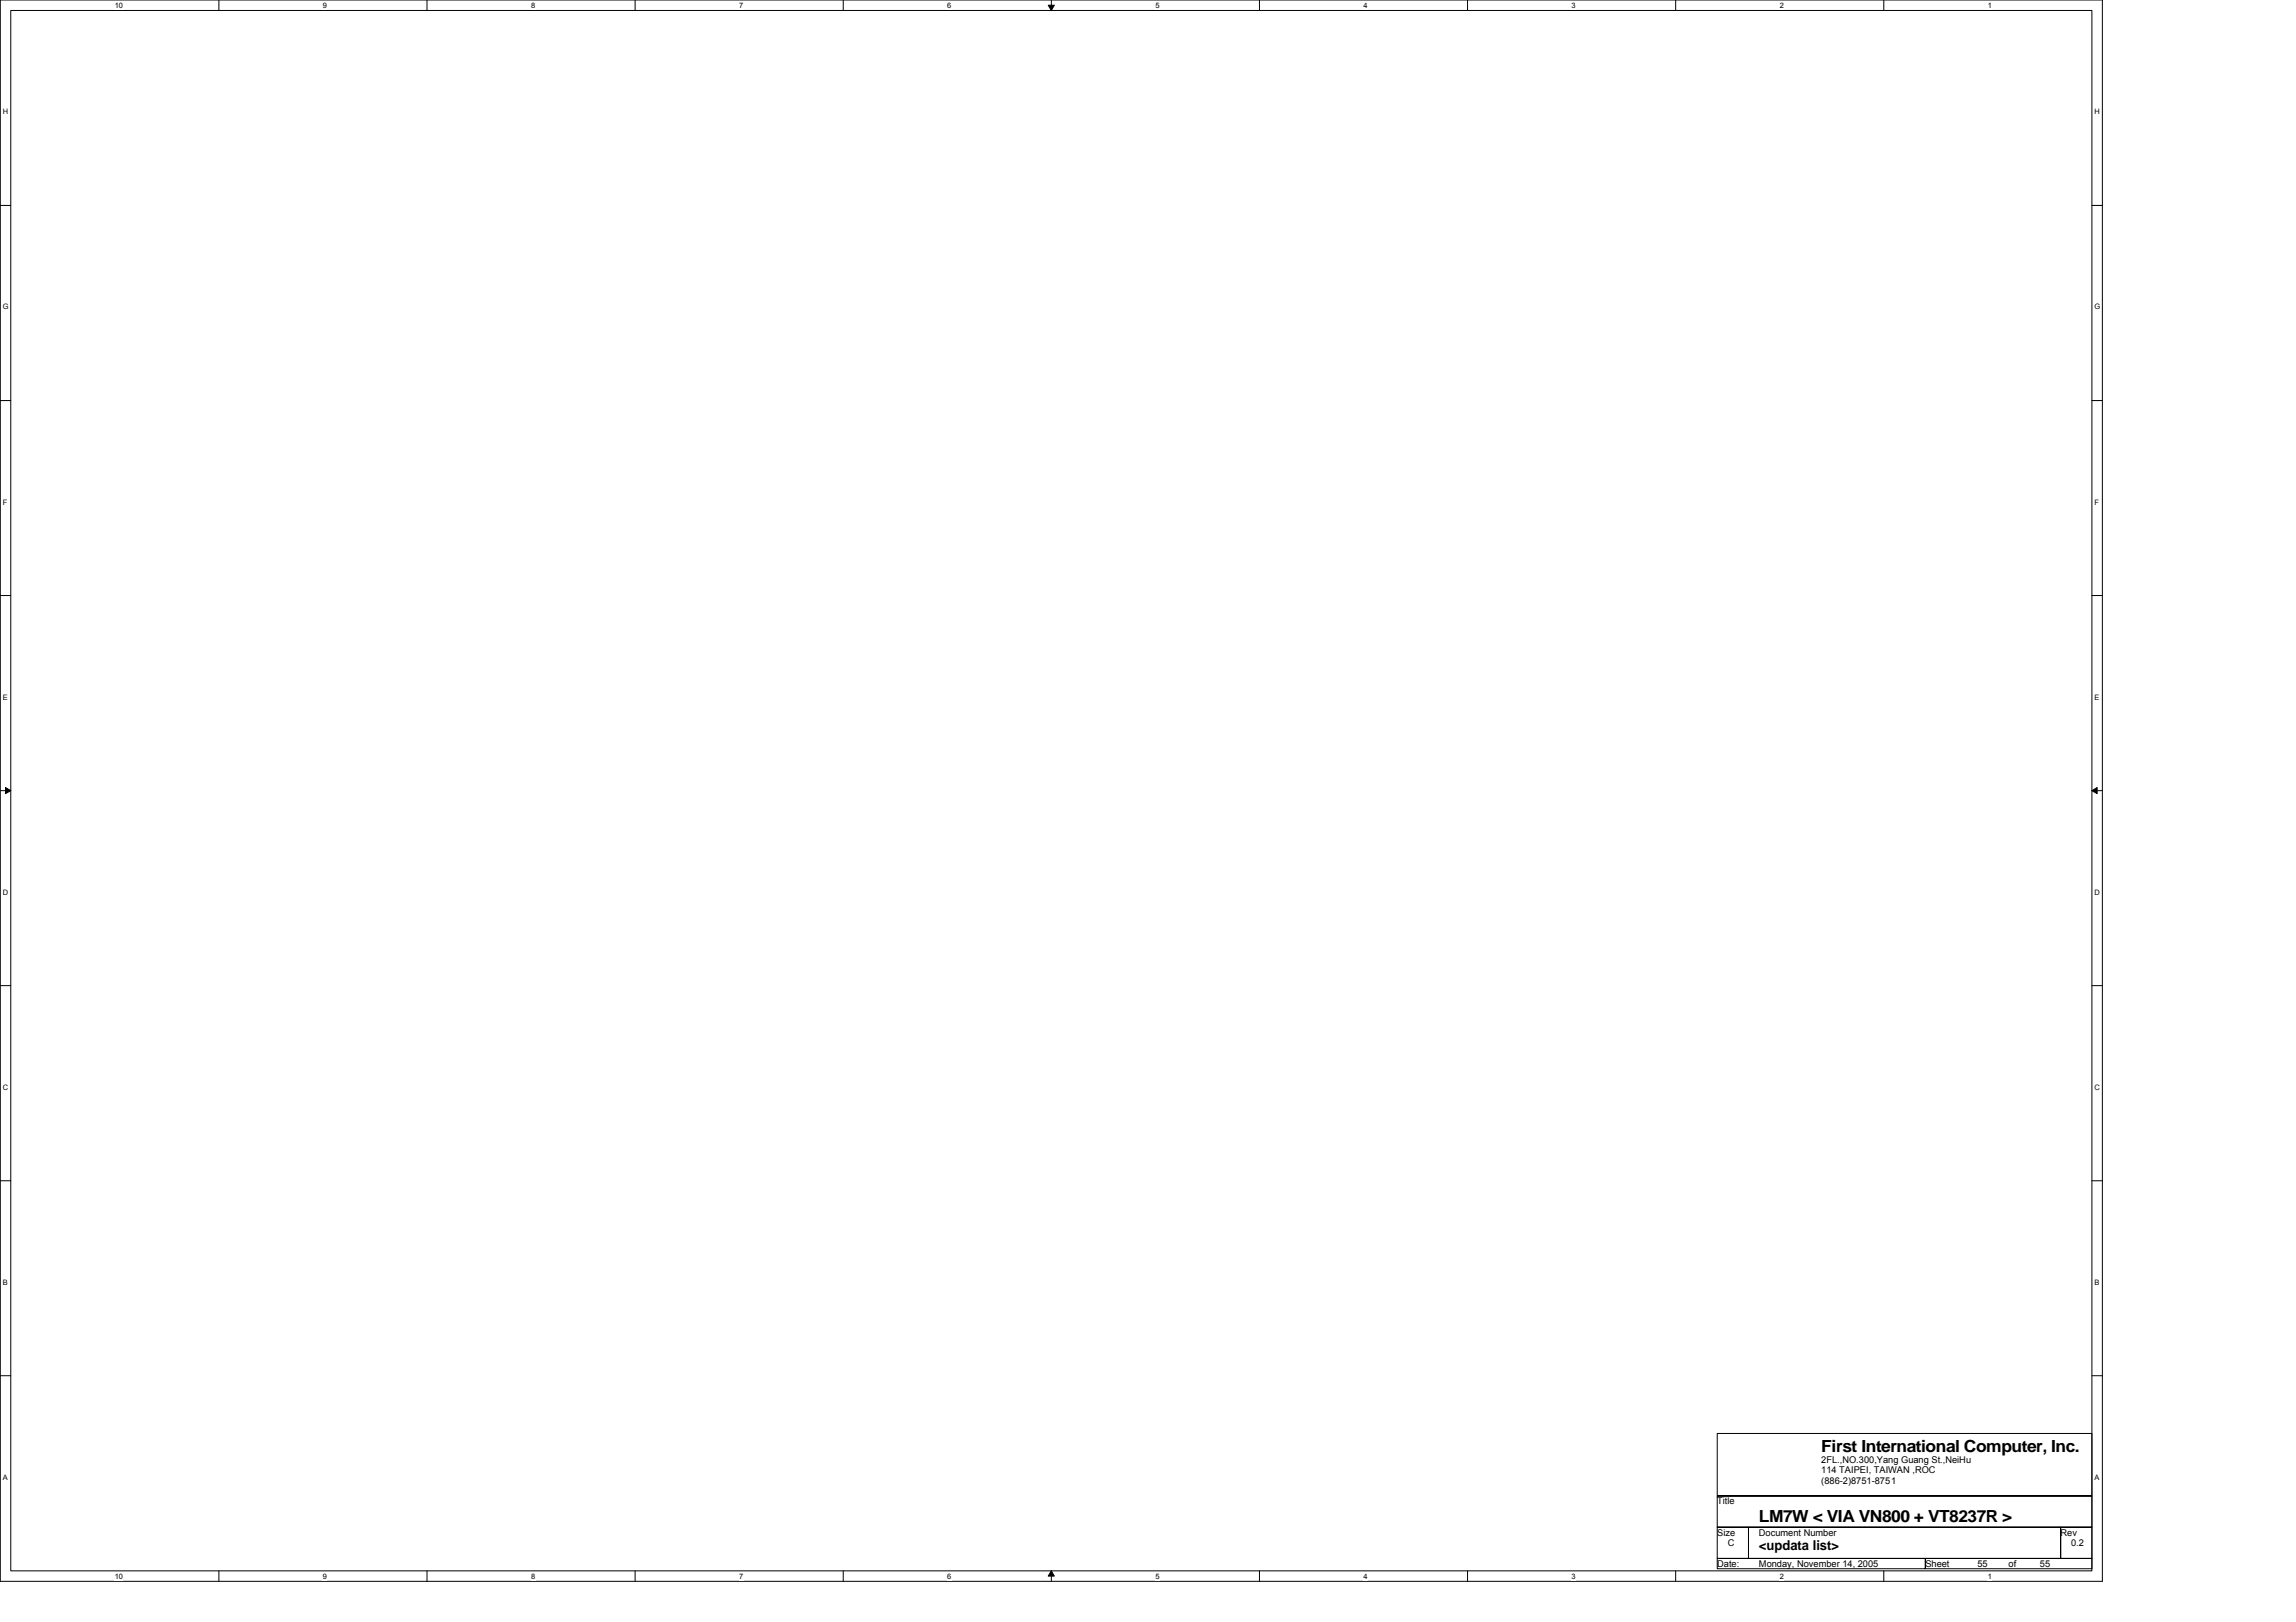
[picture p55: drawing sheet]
<svg xmlns="http://www.w3.org/2000/svg" width="297mm" height="210mm" viewBox="0 0 297 210" stroke-linecap="round" stroke-linejoin="round" font-family="sans-serif">
<defs><g id="words">
<g font-size="2.2">
<text x="235.6" y="187.9">First International Computer, Inc.</text>
<text x="227.6" y="197">LM7W &lt; VIA VN800 + VT8237R &gt;</text>
</g>
<text font-size="1.8" x="227.6" y="200.6">&lt;updata list&gt;</text>
<g font-size="1.2">
<text x="235.6" y="189.3">2FL.,NO.300,Yang Guang St.,NeiHu</text>
<text x="235.6" y="190.6">114 TAIPEI, TAIWAN ,ROC</text>
<text x="222.2" y="194.7">Title</text>
<text x="235.6" y="192">(886-2)8751-8751</text>
<text x="222.2" y="198.7">Size</text>
<text x="222.2" y="202.8">Date:</text>
<text x="223.5" y="200.1">C</text>
<text x="227.6" y="198.7">Document Number</text>
<text x="227.6" y="202.8">Monday, November 14, 2005</text>
<text x="249.1" y="202.8">Sheet</text>
<text x="255.8" y="202.8">55</text>
<text x="259.9" y="202.8">of</text>
<text x="263.9" y="202.8">55</text>
<text x="266.6" y="198.7">Rev</text>
<text x="267.9" y="200.1">0.2</text>
</g>
<g font-size="1">
<text x="14.9" y="1">10</text>
<text x="41.8" y="1">9</text>
<text x="68.7" y="1">8</text>
<text x="95.6" y="1">7</text>
<text x="122.6" y="1">6</text>
<text x="149.5" y="1">5</text>
<text x="176.4" y="1">4</text>
<text x="203.3" y="1">3</text>
<text x="230.2" y="1">2</text>
<text x="257.2" y="1">1</text>
<text x=".4" y="14.8">H</text>
<text x="271" y="14.8">H</text>
<text x=".4" y="40">G</text>
<text x="271" y="40">G</text>
<text x=".4" y="65.3">F</text>
<text x="271" y="65.3">F</text>
<text x=".4" y="90.5">E</text>
<text x="271" y="90.5">E</text>
<text x=".4" y="115.8">D</text>
<text x="271" y="115.8">D</text>
<text x=".4" y="141">C</text>
<text x="271" y="141">C</text>
<text x=".4" y="166.3">B</text>
<text x="271" y="166.3">B</text>
<text x=".4" y="191.5">A</text>
<text x="271" y="191.5">A</text>
<text x="14.9" y="204.3">10</text>
<text x="41.8" y="204.3">9</text>
<text x="68.7" y="204.3">8</text>
<text x="95.6" y="204.3">7</text>
<text x="122.6" y="204.3">6</text>
<text x="149.5" y="204.3">5</text>
<text x="176.4" y="204.3">4</text>
<text x="203.3" y="204.3">3</text>
<text x="230.2" y="204.3">2</text>
<text x="257.2" y="204.3">1</text>
</g>
</g></defs>
<path d="M0 0h272v204.6h-272zM1.4 1.4h269.2v201.9h-269.2z" fill="none" stroke="#000" stroke-width=".13"/>
<g fill="#fff">
<path d="M14.9 .1h1v1.1h-1z"/>
<path d="M14.9 203.4h1v1.1h-1z"/>
</g>
<path d="M28.3 0v1.4M28.3 203.3v1.3" fill="none" stroke="#000" stroke-width=".13"/>
<g fill="#fff">
<path d="M41.8 .1h.5v1.1h-.5z"/>
<path d="M41.8 203.4h.5v1.1h-.5z"/>
</g>
<path d="M55.2 0v1.4M55.2 203.3v1.3" fill="none" stroke="#000" stroke-width=".13"/>
<g fill="#fff">
<path d="M68.7 .1h.5v1.1h-.5z"/>
<path d="M68.7 203.4h.5v1.1h-.5z"/>
</g>
<path d="M82.2 0v1.4M82.2 203.3v1.3" fill="none" stroke="#000" stroke-width=".13"/>
<g fill="#fff">
<path d="M95.6 .1h.6v1.1h-.6z"/>
<path d="M95.6 203.4h.6v1.1h-.6z"/>
</g>
<path d="M109.1 0v1.4M109.1 203.3v1.3" fill="none" stroke="#000" stroke-width=".13"/>
<g fill="#fff">
<path d="M122.6 .1h.5v1.1h-.5z"/>
<path d="M122.6 203.4h.5v1.1h-.5z"/>
</g>
<path d="M136 0v1.4M136 203.3v1.3" fill="none" stroke="#000" stroke-width=".13"/>
<path d="M135.6 .7h.8l-.4 .7zM136 203.3l.4 .7h-.8z" fill="#000" stroke="#000" stroke-width=".13"/>
<g fill="#fff">
<path d="M149.5 .1h.5v1.1h-.5z"/>
<path d="M149.5 203.4h.5v1.1h-.5z"/>
</g>
<path d="M162.9 0v1.4M162.9 203.3v1.3" fill="none" stroke="#000" stroke-width=".13"/>
<g fill="#fff">
<path d="M176.4 .1h.5v1.1h-.5z"/>
<path d="M176.4 203.4h.5v1.1h-.5z"/>
</g>
<path d="M189.9 0v1.4M189.9 203.3v1.3" fill="none" stroke="#000" stroke-width=".13"/>
<g fill="#fff">
<path d="M203.3 .1h.6v1.1h-.6z"/>
<path d="M203.3 203.4h.6v1.1h-.6z"/>
</g>
<path d="M216.8 0v1.4M216.8 203.3v1.3" fill="none" stroke="#000" stroke-width=".13"/>
<g fill="#fff">
<path d="M230.2 .1h.6v1.1h-.6z"/>
<path d="M230.2 203.4h.6v1.1h-.6z"/>
</g>
<path d="M243.7 0v1.4M243.7 203.3v1.3" fill="none" stroke="#000" stroke-width=".13"/>
<g fill="#fff">
<path d="M257.2 .1h.5v1.1h-.5z"/>
<path d="M257.2 203.4h.5v1.1h-.5z"/>
<path d="M.4 14h.7v1h-.7z"/>
<path d="M271 14h.6v1h-.6z"/>
<path d="M.4 39.2h.7v1.1h-.7z"/>
<path d="M271 39.2h.7v1.1h-.7z"/>
</g>
<path d="M0 26.6h1.4M270.6 26.6h1.4" fill="none" stroke="#000" stroke-width=".13"/>
<g fill="#fff">
<path d="M.4 64.5h.5v1h-.5z"/>
<path d="M271 64.5h.5v1h-.5z"/>
</g>
<path d="M0 51.8h1.4M270.6 51.8h1.4" fill="none" stroke="#000" stroke-width=".13"/>
<g fill="#fff">
<path d="M.4 89.7h.6v1h-.6z"/>
<path d="M271 89.7h.6v1h-.6z"/>
</g>
<path d="M0 77.1h1.4M270.6 77.1h1.4" fill="none" stroke="#000" stroke-width=".13"/>
<g fill="#fff">
<path d="M.4 114.9h.7v1.1h-.7z"/>
<path d="M271 114.9h.6v1.1h-.6z"/>
</g>
<path d="M0 102.3h1.4M270.6 102.3h1.4" fill="none" stroke="#000" stroke-width=".13"/>
<path d="M.7 101.9l.7 .4-.7 .4zM270.6 102.3l.7-.4v.8z" fill="#000" stroke="#000" stroke-width=".13"/>
<g fill="#fff">
<path d="M.4 140.2h.7v1h-.7z"/>
<path d="M271 140.2h.6v1h-.6z"/>
</g>
<path d="M0 127.6h1.4M270.6 127.6h1.4" fill="none" stroke="#000" stroke-width=".13"/>
<g fill="#fff">
<path d="M.4 165.4h.6v1.1h-.6z"/>
<path d="M271 165.4h.6v1.1h-.6z"/>
</g>
<path d="M0 152.8h1.4M270.6 152.8h1.4" fill="none" stroke="#000" stroke-width=".13"/>
<g fill="#fff">
<path d="M.4 190.6h.6v1.1h-.6z"/>
<path d="M271 190.6h.6v1.1h-.6z"/>
</g>
<path d="M0 178h1.4M270.6 178h1.4M222.2 185.5h48.4v8.1h-48.4zM222.2 193.6h48.4v4h-48.4zM222.2 197.6h4v4.1h-4zM226.2 197.6h40.4v4.1h-40.4zM266.6 197.6h4v4.1h-4zM222.2 201.7h26.9v1.3h-26.9zM249.1 201.7h21.5v1.3h-21.5z" fill="none" stroke="#000" stroke-width=".13"/>
<use href="#words"/>
</svg>
